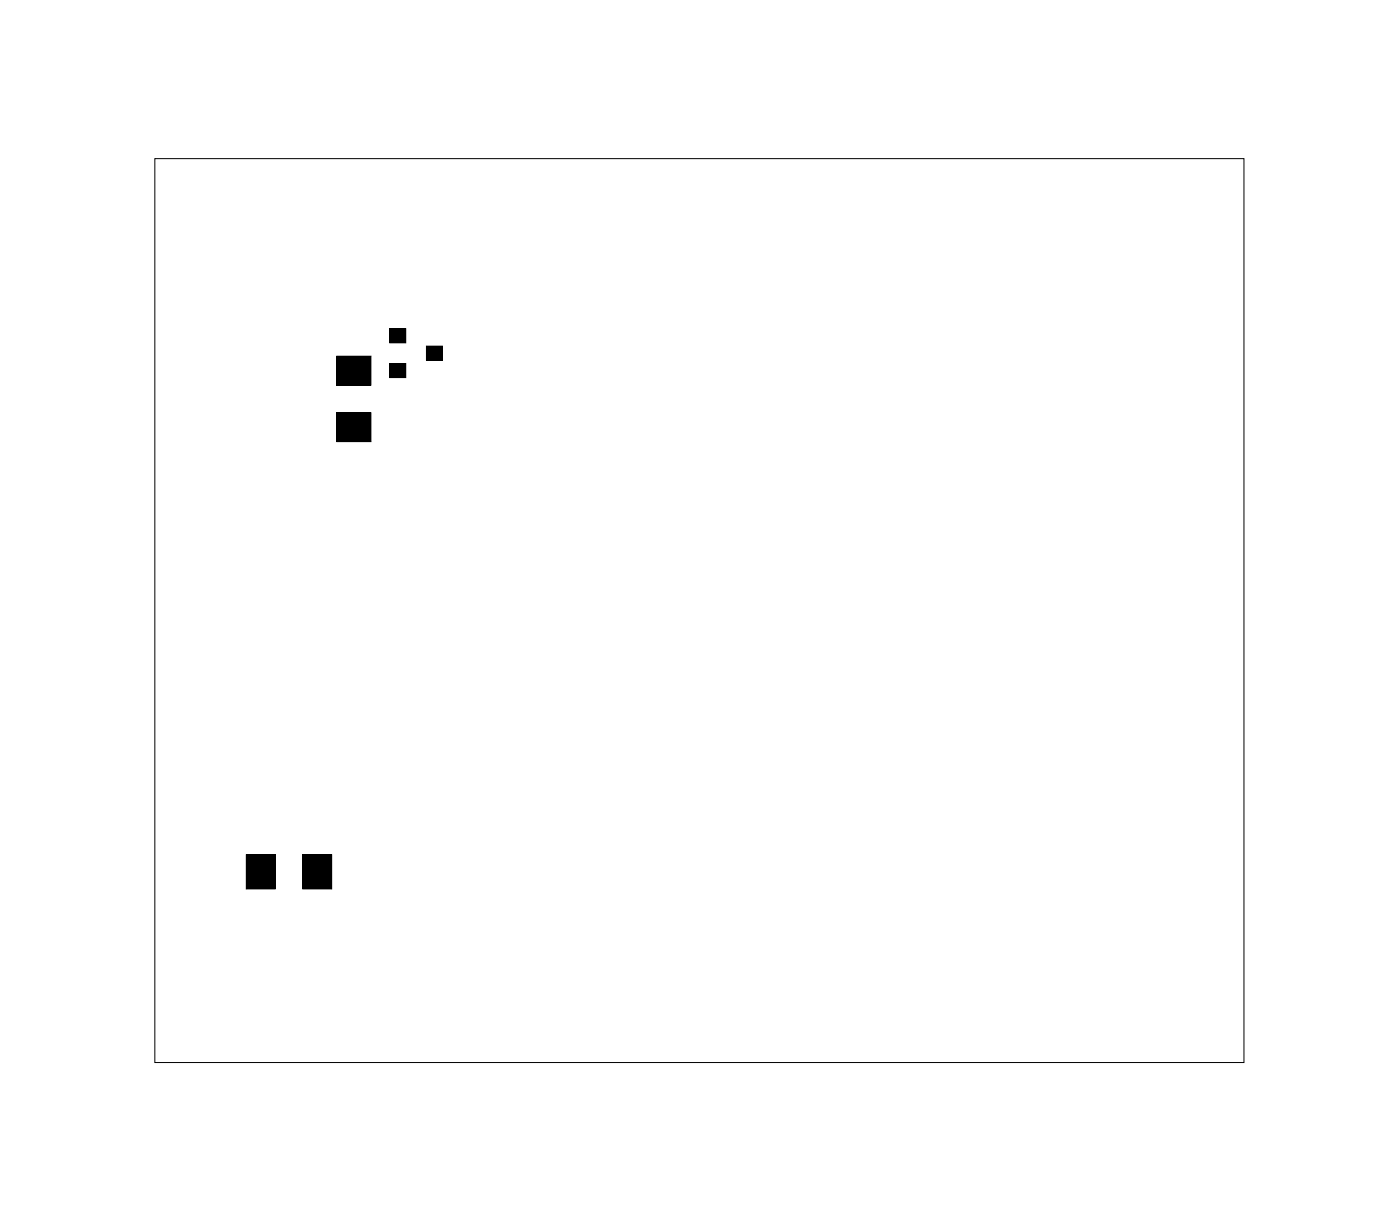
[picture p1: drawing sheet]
<svg xmlns="http://www.w3.org/2000/svg" width="77mm" height="67mm" viewBox="0 0 77 67" stroke-linecap="round" stroke-linejoin="round" font-family="sans-serif">
<path d="M8.5 8.7h59.5v49.4h-59.5z" fill="none" stroke="#000" stroke-width=".05"/>
<g fill="#000">
<path d="M18.4 19.5h1.9v1.6h-1.9zM21.3 18h.9v.8h-.9zM23.3 18.9h.9v.8h-.9zM18.4 22.6h1.9v1.6h-1.9zM21.3 19.9h.9v.8h-.9zM13.5 46.7h1.6v1.9h-1.6zM16.6 46.7h1.6v1.9h-1.6z"/>
<path d="M18.4 19.4v1.7h1.9v-1.7zM18.4 19.5h1.9v1.6h-1.9z"/>
<path d="M21.3 17.9v.9h.9v-.9zM21.3 18h.9v.8h-.9z"/>
<path d="M23.3 18.9v.8h.9v-.8zM23.3 18.9h.9v.8h-.9z"/>
<path d="M18.4 22.5v1.7h1.9v-1.7zM18.4 22.6h1.9v1.6h-1.9z"/>
<path d="M21.3 19.8v.9h.9v-.9zM21.3 19.9h.9v.8h-.9z"/>
<path d="M13.4 46.7v1.9h1.7v-1.9zM13.5 46.7h1.6v1.9h-1.6z"/>
<path d="M16.5 46.7v1.9h1.7v-1.9zM16.6 46.7h1.6v1.9h-1.6z"/>
</g>
</svg>
